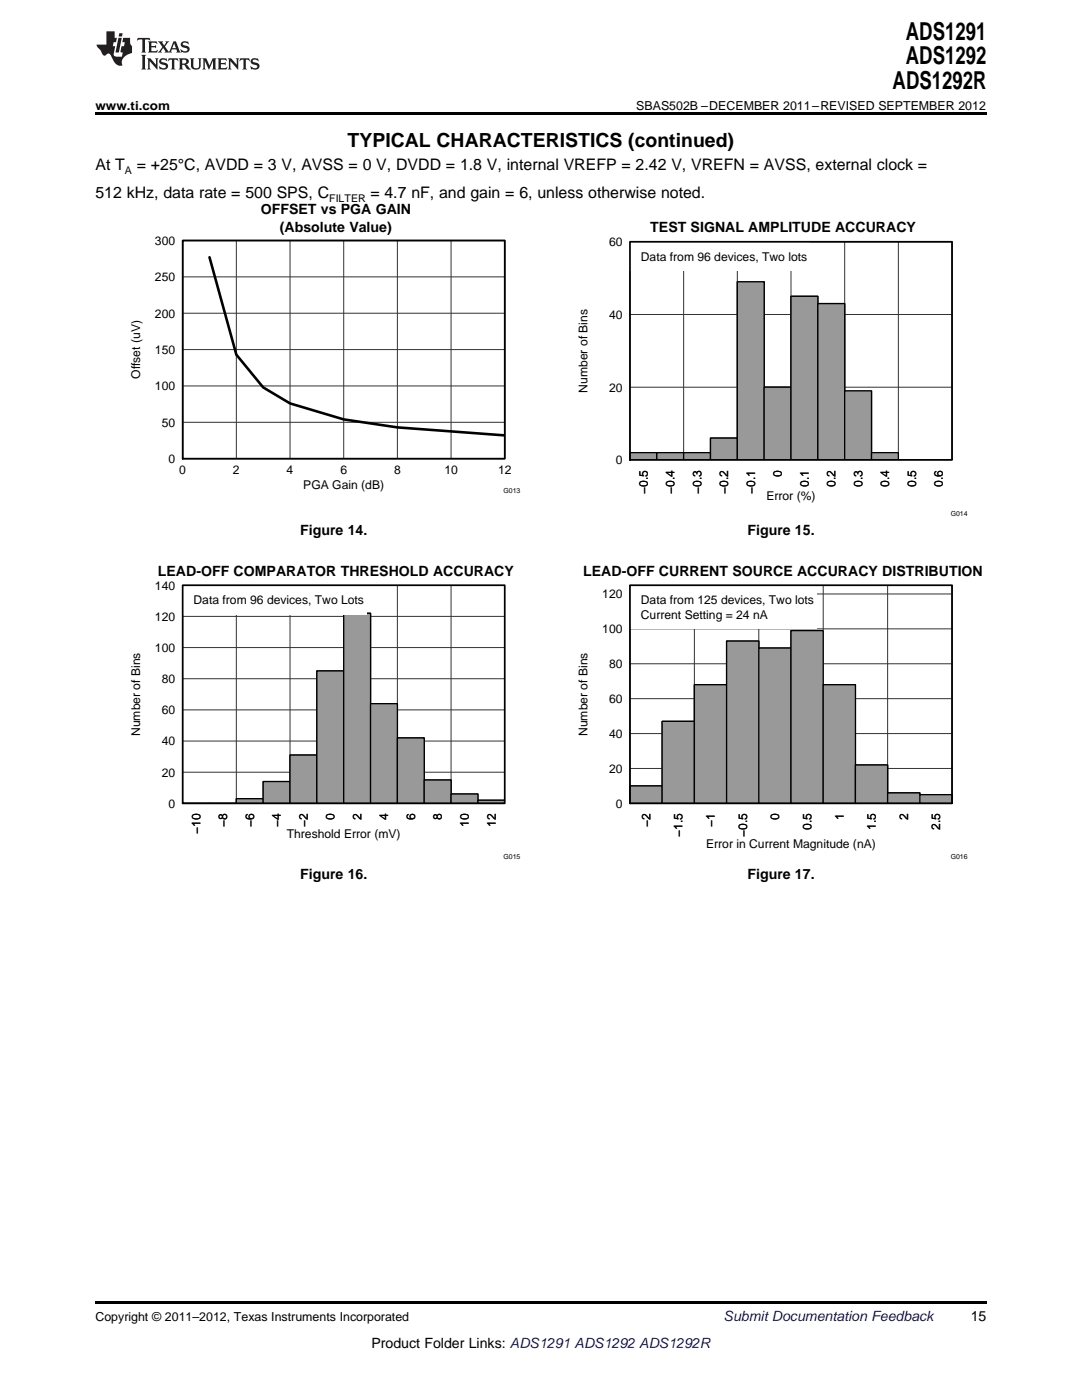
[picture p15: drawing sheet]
<svg xmlns="http://www.w3.org/2000/svg" width="216mm" height="279mm" viewBox="0 0 216 279" stroke-linecap="round" stroke-linejoin="round" font-family="sans-serif">
<defs><g id="words">
<g font-size="4.9">
<text x="180.8" y="7.9">ADS1291</text>
<text x="178.1" y="17.8">ADS1292R</text>
<text x="180.8" y="12.8">ADS1292</text>
</g>
<text font-size="3.9" x="69.4" y="29.3">TYPICAL CHARACTERISTICS (continued)</text>
<g font-size="3.2">
<text x="19" y="34">At T</text>
<text x="27.3" y="34">= +25°C, AVDD = 3 V, AVSS = 0 V, DVDD = 1.8 V, internal VREFP = 2.42 V, VREFN = AVSS, external clock =</text>
<text x="19" y="39.6">512 kHz, data rate = 500 SPS, C</text>
<text x="73.9" y="39.6">= 4.7 nF, and gain = 6, unless otherwise noted.</text>
</g>
<g font-size="2.8">
<text x="52" y="42.8">OFFSET vs PGA GAIN</text>
<text x="55.8" y="46.4">(Absolute Value)</text>
<text x="129.8" y="46.4">TEST SIGNAL AMPLITUDE ACCURACY</text>
<text x="59.9" y="106.8">Figure 14.</text>
<text x="149.2" y="106.8">Figure 15.</text>
<text x="31.5" y="114.9">LEAD-OFF COMPARATOR THRESHOLD ACCURACY</text>
<text x="116.4" y="114.9">LEAD-OFF CURRENT SOURCE ACCURACY DISTRIBUTION</text>
<text x="59.9" y="175.3">Figure 16.</text>
<text x="149.2" y="175.3">Figure 17.</text>
<text x="193.7" y="263.6">15</text>
<text x="74.1" y="269">Product Folder Links: ADS1291 ADS1292 ADS1292R</text>
</g>
<text font-size="2.8" fill="#0000c8" x="144.4" y="263.6">Submit Documentation Feedback</text>
<g font-size="2.5">
<text x="19" y="21.9">www.ti.com</text>
<text x="127" y="21.9">SBAS502B –DECEMBER 2011–REVISED SEPTEMBER 2012</text>
<text x="19" y="263.6">Copyright © 2011–2012, Texas Instruments Incorporated</text>
</g>
<g font-size="2.4">
<text x="30.9" y="48.9">300</text>
<text x="121.5" y="49.1">60</text>
<text x="127.9" y="52">Data from 96 devices, Two lots</text>
<text x="30.9" y="56.1">250</text>
<text x="30.9" y="63.4">200</text>
<text x="121.5" y="63.6">40</text>
<text x="30.9" y="70.6">150</text>
<text x="28" y="75.6" transform="rotate(-90 28 75.6)">Offset (uV)</text>
<text x="30.9" y="77.9">100</text>
<text x="117.2" y="78.4" transform="rotate(-90 117.2 78.4)">Number of Bins</text>
<text x="121.5" y="78.1">20</text>
<text x="32.3" y="85.1">50</text>
<text x="33.6" y="92.4">0</text>
<text x="35.8" y="94.5">0</text>
<text x="46.5" y="94.5">2</text>
<text x="57.2" y="94.5">4</text>
<text x="67.9" y="94.5">6</text>
<text x="78.6" y="94.5">8</text>
<text x="88.7" y="94.5">10</text>
<text x="99.4" y="94.5">12</text>
<text x="122.9" y="92.7">0</text>
<text x="156" y="95.1" transform="rotate(-90 156 95.1)">0</text>
<text x="60.5" y="97.5">PGA Gain (dB)</text>
<text x="129.2" y="98.6" transform="rotate(-90 129.2 98.6)">−0.5</text>
<text x="134.6" y="98.6" transform="rotate(-90 134.6 98.6)">−0.4</text>
<text x="140" y="98.6" transform="rotate(-90 140 98.6)">−0.3</text>
<text x="145.3" y="98.6" transform="rotate(-90 145.3 98.6)">−0.2</text>
<text x="150.7" y="98.6" transform="rotate(-90 150.7 98.6)">−0.1</text>
<text x="152.9" y="99.7">Error (%)</text>
<text x="161.4" y="97.1" transform="rotate(-90 161.4 97.1)">0.1</text>
<text x="166.7" y="97.1" transform="rotate(-90 166.7 97.1)">0.2</text>
<text x="172.1" y="97.1" transform="rotate(-90 172.1 97.1)">0.3</text>
<text x="177.4" y="97.1" transform="rotate(-90 177.4 97.1)">0.4</text>
<text x="182.8" y="97.1" transform="rotate(-90 182.8 97.1)">0.5</text>
<text x="188.2" y="97.1" transform="rotate(-90 188.2 97.1)">0.6</text>
<text x="30.9" y="117.7">140</text>
<text x="120.2" y="119.4">120</text>
<text x="30.9" y="123.9">120</text>
<text x="38.6" y="120.6">Data from 96 devices, Two Lots</text>
<text x="127.9" y="120.6">Data from 125 devices, Two lots</text>
<text x="127.9" y="123.5">Current Setting = 24 nA</text>
<text x="30.9" y="130.1">100</text>
<text x="120.2" y="126.4">100</text>
<text x="32.3" y="136.3">80</text>
<text x="121.5" y="133.3">80</text>
<text x="32.3" y="142.5">60</text>
<text x="121.5" y="140.3">60</text>
<text x="28" y="146.9" transform="rotate(-90 28 146.9)">Number of Bins</text>
<text x="32.3" y="148.8">40</text>
<text x="117.2" y="146.9" transform="rotate(-90 117.2 146.9)">Number of Bins</text>
<text x="121.5" y="147.3">40</text>
<text x="32.3" y="155">20</text>
<text x="121.5" y="154.2">20</text>
<text x="33.6" y="161.2">0</text>
<text x="122.9" y="161.2">0</text>
<text x="40" y="166.4" transform="rotate(-90 40 166.4)">−10</text>
<text x="45.3" y="165.1" transform="rotate(-90 45.3 165.1)">−8</text>
<text x="50.7" y="165.1" transform="rotate(-90 50.7 165.1)">−6</text>
<text x="56.1" y="165.1" transform="rotate(-90 56.1 165.1)">−4</text>
<text x="57.2" y="167.3">Threshold Error (mV)</text>
<text x="61.4" y="165.1" transform="rotate(-90 61.4 165.1)">−2</text>
<text x="66.8" y="163.7" transform="rotate(-90 66.8 163.7)">0</text>
<text x="72.1" y="163.7" transform="rotate(-90 72.1 163.7)">2</text>
<text x="77.5" y="163.7" transform="rotate(-90 77.5 163.7)">4</text>
<text x="82.8" y="163.7" transform="rotate(-90 82.8 163.7)">6</text>
<text x="88.2" y="163.7" transform="rotate(-90 88.2 163.7)">8</text>
<text x="93.6" y="165" transform="rotate(-90 93.6 165)">10</text>
<text x="98.9" y="165" transform="rotate(-90 98.9 165)">12</text>
<text x="129.8" y="165.1" transform="rotate(-90 129.8 165.1)">−2</text>
<text x="136.2" y="167.1" transform="rotate(-90 136.2 167.1)">−1.5</text>
<text x="142.6" y="165.1" transform="rotate(-90 142.6 165.1)">−1</text>
<text x="149.1" y="167.1" transform="rotate(-90 149.1 167.1)">−0.5</text>
<text x="155.5" y="163.7" transform="rotate(-90 155.5 163.7)">0</text>
<text x="161.9" y="165.7" transform="rotate(-90 161.9 165.7)">0.5</text>
<text x="168.3" y="163.7" transform="rotate(-90 168.3 163.7)">1</text>
<text x="174.8" y="165.7" transform="rotate(-90 174.8 165.7)">1.5</text>
<text x="181.2" y="163.7" transform="rotate(-90 181.2 163.7)">2</text>
<text x="187.6" y="165.7" transform="rotate(-90 187.6 165.7)">2.5</text>
<text x="140.9" y="169.3">Error in Current Magnitude (nA)</text>
</g>
<g font-size="2.1">
<text x="24.9" y="34.6">A</text>
<text x="65.7" y="40.2">FILTER</text>
</g>
<g font-size="1.4">
<text x="100.5" y="98.4">G013</text>
<text x="189.7" y="102.9">G014</text>
<text x="100.5" y="171.5">G015</text>
<text x="189.7" y="171.5">G016</text>
</g>
</g></defs>
<path d="M36.4 160.3h10.8" fill="none" stroke="#999" stroke-width=".2"/>
<path d="M36.4 160.3h5.4zM41.8 160.3h5.4z" fill="none" stroke="#000" stroke-width=".26"/>
<path d="M47.2 159.4h5.3v.9h-5.3z" fill="#999"/>
<path d="M47.2 159.4h5.3v.9h-5.3z" fill="none" stroke="#000" stroke-width=".26"/>
<path d="M52.5 156h5.4v4.3h-5.4z" fill="#999"/>
<path d="M52.5 156h5.4v4.3h-5.4z" fill="none" stroke="#000" stroke-width=".26"/>
<path d="M57.9 150.7h5.3v9.6h-5.3z" fill="#999"/>
<path d="M57.9 150.7h5.3v9.6h-5.3z" fill="none" stroke="#000" stroke-width=".26"/>
<path d="M63.2 133.9h5.4v26.4h-5.4z" fill="#999"/>
<path d="M63.2 133.9h5.4v26.4h-5.4z" fill="none" stroke="#000" stroke-width=".26"/>
<path d="M68.6 122.4h5.3v37.9h-5.3z" fill="#999"/>
<path d="M68.6 122.4h5.3v37.9h-5.3z" fill="none" stroke="#000" stroke-width=".26"/>
<path d="M73.9 140.4h5.4v19.9h-5.4z" fill="#999"/>
<path d="M73.9 140.4h5.4v19.9h-5.4z" fill="none" stroke="#000" stroke-width=".26"/>
<path d="M79.3 147.3h5.3v13h-5.3z" fill="#999"/>
<path d="M79.3 147.3h5.3v13h-5.3z" fill="none" stroke="#000" stroke-width=".26"/>
<path d="M84.6 155.7h5.4v4.6h-5.4z" fill="#999"/>
<path d="M84.6 155.7h5.4v4.6h-5.4z" fill="none" stroke="#000" stroke-width=".26"/>
<path d="M90 158.5h5.4v1.8h-5.4z" fill="#999"/>
<path d="M90 158.5h5.4v1.8h-5.4z" fill="none" stroke="#000" stroke-width=".26"/>
<path d="M95.4 159.7h5.3v.6h-5.3z" fill="#999"/>
<path d="M95.4 159.7h5.3v.6h-5.3zM36.4 160.3h5.4zM41.8 160.3h5.4z" fill="none" stroke="#000" stroke-width=".26"/>
<path d="M36.4 116.8h64.3v43.5h-64.3zM47.2 116.8v43.5M57.9 116.8v43.5M68.6 116.8v43.5M79.3 116.8v43.5M90 116.8v43.5M36.4 135.5h64.3M36.4 129.2h64.3M36.4 123h64.3M36.4 154.1h64.3M36.4 147.9h64.3M36.4 141.7h64.3" fill="none" stroke="#333" stroke-width=".2"/>
<path d="M36.4 160.3h10.8" fill="none" stroke="#999" stroke-width=".2"/>
<path d="M47.2 159.4h5.3v.9h-5.3z" fill="#999"/>
<path d="M47.2 159.4h5.3v.9h-5.3z" fill="none" stroke="#000" stroke-width=".26"/>
<path d="M52.5 156h5.4v4.3h-5.4z" fill="#999"/>
<path d="M52.5 156h5.4v4.3h-5.4z" fill="none" stroke="#000" stroke-width=".26"/>
<path d="M57.9 150.7h5.3v9.6h-5.3z" fill="#999"/>
<path d="M57.9 150.7h5.3v9.6h-5.3z" fill="none" stroke="#000" stroke-width=".26"/>
<path d="M63.2 133.9h5.4v26.4h-5.4z" fill="#999"/>
<path d="M63.2 133.9h5.4v26.4h-5.4z" fill="none" stroke="#000" stroke-width=".26"/>
<path d="M68.6 122.4h5.3v37.9h-5.3z" fill="#999"/>
<path d="M68.6 122.4h5.3v37.9h-5.3z" fill="none" stroke="#000" stroke-width=".26"/>
<path d="M73.9 140.4h5.4v19.9h-5.4z" fill="#999"/>
<path d="M73.9 140.4h5.4v19.9h-5.4z" fill="none" stroke="#000" stroke-width=".26"/>
<path d="M79.3 147.3h5.3v13h-5.3z" fill="#999"/>
<path d="M79.3 147.3h5.3v13h-5.3z" fill="none" stroke="#000" stroke-width=".26"/>
<path d="M84.6 155.7h5.4v4.6h-5.4z" fill="#999"/>
<path d="M84.6 155.7h5.4v4.6h-5.4z" fill="none" stroke="#000" stroke-width=".26"/>
<path d="M90 158.5h5.4v1.8h-5.4z" fill="#999"/>
<path d="M90 158.5h5.4v1.8h-5.4z" fill="none" stroke="#000" stroke-width=".26"/>
<path d="M95.4 159.7h5.3v.6h-5.3z" fill="#999"/>
<path d="M95.4 159.7h5.3v.6h-5.3z" fill="none" stroke="#000" stroke-width=".26"/>
<path d="M36.4 116.8h36.8v5.8h-36.8z" fill="#fff"/>
<path d="M36.4 116.8h64.3v43.5h-64.3z" fill="none" stroke="#000" stroke-width=".35"/>
<path d="M125.7 156.8h6.4v3.5h-6.4z" fill="#999"/>
<path d="M125.7 156.8h6.4v3.5h-6.4z" fill="none" stroke="#000" stroke-width=".26"/>
<path d="M132.1 144h6.5v16.3h-6.5z" fill="#999"/>
<path d="M132.1 144h6.5v16.3h-6.5z" fill="none" stroke="#000" stroke-width=".26"/>
<path d="M138.6 136.6h6.4v23.7h-6.4z" fill="#999"/>
<path d="M138.6 136.6h6.4v23.7h-6.4z" fill="none" stroke="#000" stroke-width=".26"/>
<path d="M145 127.9h6.4v32.4h-6.4z" fill="#999"/>
<path d="M145 127.9h6.4v32.4h-6.4z" fill="none" stroke="#000" stroke-width=".26"/>
<path d="M151.4 129.3h6.4v31h-6.4z" fill="#999"/>
<path d="M151.4 129.3h6.4v31h-6.4z" fill="none" stroke="#000" stroke-width=".26"/>
<path d="M157.8 125.9h6.5v34.4h-6.5z" fill="#999"/>
<path d="M157.8 125.9h6.5v34.4h-6.5z" fill="none" stroke="#000" stroke-width=".26"/>
<path d="M164.3 136.6h6.4v23.7h-6.4z" fill="#999"/>
<path d="M164.3 136.6h6.4v23.7h-6.4z" fill="none" stroke="#000" stroke-width=".26"/>
<path d="M170.7 152.7h6.4v7.6h-6.4z" fill="#999"/>
<path d="M170.7 152.7h6.4v7.6h-6.4z" fill="none" stroke="#000" stroke-width=".26"/>
<path d="M177.1 158.2h6.4v2.1h-6.4z" fill="#999"/>
<path d="M177.1 158.2h6.4v2.1h-6.4z" fill="none" stroke="#000" stroke-width=".26"/>
<path d="M183.5 158.6h6.5v1.7h-6.5z" fill="#999"/>
<path d="M183.5 158.6h6.5v1.7h-6.5z" fill="none" stroke="#000" stroke-width=".26"/>
<path d="M125.7 116.8v43.5h64.3v-43.5M125.7 118.5h64.3M138.6 116.8v43.5M151.4 116.8v43.5M164.3 116.8v43.5M177.1 116.8v43.5M125.7 139.4h64.3M125.7 132.5h64.3M125.7 125.5h64.3M125.7 153.4h64.3M125.7 146.4h64.3" fill="none" stroke="#333" stroke-width=".2"/>
<path d="M125.7 156.8h6.4v3.5h-6.4z" fill="#999"/>
<path d="M125.7 156.8h6.4v3.5h-6.4z" fill="none" stroke="#000" stroke-width=".26"/>
<path d="M132.1 144h6.5v16.3h-6.5z" fill="#999"/>
<path d="M132.1 144h6.5v16.3h-6.5z" fill="none" stroke="#000" stroke-width=".26"/>
<path d="M138.6 136.6h6.4v23.7h-6.4z" fill="#999"/>
<path d="M138.6 136.6h6.4v23.7h-6.4z" fill="none" stroke="#000" stroke-width=".26"/>
<path d="M145 127.9h6.4v32.4h-6.4z" fill="#999"/>
<path d="M145 127.9h6.4v32.4h-6.4z" fill="none" stroke="#000" stroke-width=".26"/>
<path d="M151.4 129.3h6.4v31h-6.4z" fill="#999"/>
<path d="M151.4 129.3h6.4v31h-6.4z" fill="none" stroke="#000" stroke-width=".26"/>
<path d="M157.8 125.9h6.5v34.4h-6.5z" fill="#999"/>
<path d="M157.8 125.9h6.5v34.4h-6.5z" fill="none" stroke="#000" stroke-width=".26"/>
<path d="M164.3 136.6h6.4v23.7h-6.4z" fill="#999"/>
<path d="M164.3 136.6h6.4v23.7h-6.4z" fill="none" stroke="#000" stroke-width=".26"/>
<path d="M170.7 152.7h6.4v7.6h-6.4z" fill="#999"/>
<path d="M170.7 152.7h6.4v7.6h-6.4z" fill="none" stroke="#000" stroke-width=".26"/>
<path d="M177.1 158.2h6.4v2.1h-6.4z" fill="#999"/>
<path d="M177.1 158.2h6.4v2.1h-6.4z" fill="none" stroke="#000" stroke-width=".26"/>
<path d="M183.5 158.6h6.5v1.7h-6.5z" fill="#999"/>
<path d="M183.5 158.6h6.5v1.7h-6.5z" fill="none" stroke="#000" stroke-width=".26"/>
<path d="M125.7 116.8h37.3v8.7h-37.3z" fill="#fff"/>
<path d="M125.7 116.8h64.3v43.5h-64.3z" fill="none" stroke="#000" stroke-width=".35"/>
<path d="M125.7 90.3h5.4v1.5h-5.4z" fill="#999"/>
<path d="M125.7 90.3h5.4v1.5h-5.4z" fill="none" stroke="#000" stroke-width=".26"/>
<path d="M131.1 90.3h5.3v1.5h-5.3z" fill="#999"/>
<path d="M131.1 90.3h5.3v1.5h-5.3z" fill="none" stroke="#000" stroke-width=".26"/>
<path d="M136.4 90.3h5.4v1.5h-5.4z" fill="#999"/>
<path d="M136.4 90.3h5.4v1.5h-5.4z" fill="none" stroke="#000" stroke-width=".26"/>
<path d="M141.8 87.4h5.3v4.4h-5.3z" fill="#999"/>
<path d="M141.8 87.4h5.3v4.4h-5.3z" fill="none" stroke="#000" stroke-width=".26"/>
<path d="M147.1 56.2h5.4v35.6h-5.4z" fill="#999"/>
<path d="M147.1 56.2h5.4v35.6h-5.4z" fill="none" stroke="#000" stroke-width=".26"/>
<path d="M152.5 77.3h5.3v14.5h-5.3z" fill="#999"/>
<path d="M152.5 77.3h5.3v14.5h-5.3z" fill="none" stroke="#000" stroke-width=".26"/>
<path d="M157.8 59.1h5.4v32.7h-5.4z" fill="#999"/>
<path d="M157.8 59.1h5.4v32.7h-5.4z" fill="none" stroke="#000" stroke-width=".26"/>
<path d="M163.2 60.6h5.3v31.2h-5.3z" fill="#999"/>
<path d="M163.2 60.6h5.3v31.2h-5.3z" fill="none" stroke="#000" stroke-width=".26"/>
<path d="M168.5 78h5.4v13.8h-5.4z" fill="#999"/>
<path d="M168.5 78h5.4v13.8h-5.4z" fill="none" stroke="#000" stroke-width=".26"/>
<path d="M173.9 90.3h5.4v1.5h-5.4z" fill="#999"/>
<path d="M173.9 90.3h5.4v1.5h-5.4zM179.3 91.8h5.3zM184.6 91.8h5.4z" fill="none" stroke="#000" stroke-width=".26"/>
<path d="M179.3 91.8h10.7" fill="none" stroke="#999" stroke-width=".2"/>
<path d="M125.7 48.3h64.3v43.5h-64.3zM136.4 48.3v43.5M147.1 48.3v43.5M157.8 48.3v43.5M168.5 48.3v43.5M179.3 48.3v43.5M125.7 77.3h64.3M125.7 62.8h64.3" fill="none" stroke="#333" stroke-width=".2"/>
<path d="M125.7 90.3h5.4v1.5h-5.4z" fill="#999"/>
<path d="M125.7 90.3h5.4v1.5h-5.4z" fill="none" stroke="#000" stroke-width=".26"/>
<path d="M131.1 90.3h5.3v1.5h-5.3z" fill="#999"/>
<path d="M131.1 90.3h5.3v1.5h-5.3z" fill="none" stroke="#000" stroke-width=".26"/>
<path d="M136.4 90.3h5.4v1.5h-5.4z" fill="#999"/>
<path d="M136.4 90.3h5.4v1.5h-5.4z" fill="none" stroke="#000" stroke-width=".26"/>
<path d="M141.8 87.4h5.3v4.4h-5.3z" fill="#999"/>
<path d="M141.8 87.4h5.3v4.4h-5.3z" fill="none" stroke="#000" stroke-width=".26"/>
<path d="M147.1 56.2h5.4v35.6h-5.4z" fill="#999"/>
<path d="M147.1 56.2h5.4v35.6h-5.4z" fill="none" stroke="#000" stroke-width=".26"/>
<path d="M152.5 77.3h5.3v14.5h-5.3z" fill="#999"/>
<path d="M152.5 77.3h5.3v14.5h-5.3z" fill="none" stroke="#000" stroke-width=".26"/>
<path d="M157.8 59.1h5.4v32.7h-5.4z" fill="#999"/>
<path d="M157.8 59.1h5.4v32.7h-5.4z" fill="none" stroke="#000" stroke-width=".26"/>
<path d="M163.2 60.6h5.3v31.2h-5.3z" fill="#999"/>
<path d="M163.2 60.6h5.3v31.2h-5.3z" fill="none" stroke="#000" stroke-width=".26"/>
<path d="M168.5 78h5.4v13.8h-5.4z" fill="#999"/>
<path d="M168.5 78h5.4v13.8h-5.4z" fill="none" stroke="#000" stroke-width=".26"/>
<path d="M173.9 90.3h5.4v1.5h-5.4z" fill="#999"/>
<path d="M173.9 90.3h5.4v1.5h-5.4zM179.3 91.8h5.3zM184.6 91.8h5.4z" fill="none" stroke="#000" stroke-width=".26"/>
<path d="M179.3 91.8h10.7" fill="none" stroke="#999" stroke-width=".2"/>
<path d="M125.7 48.3h35.9v5.8h-35.9z" fill="#fff"/>
<path d="M36.4 48h64.3v43.5h-64.3zM125.7 48.3h64.3v43.5h-64.3z" fill="none" stroke="#000" stroke-width=".35"/>
<path d="M36.4 48h64.3v43.5h-64.3z" fill="none" stroke="#000" stroke-width=".26"/>
<path d="M36.4 48h64.3v43.5h-64.3zM36.4 55.3h64.3M47.2 48v43.5M57.9 48v43.5M68.6 48v43.5M79.3 48v43.5M90 48v43.5M36.4 77h64.3M36.4 69.8h64.3M36.4 62.5h64.3M36.4 84.3h64.3" fill="none" stroke="#333" stroke-width=".2"/>
<path d="M41.8 51.3l5.4 19.5 5.3 6.5 5.4 3.2 10.7 3.2 10.7 1.6 21.4 1.6" fill="none" stroke="#000" stroke-width=".52"/>
<g fill="#231f20">
<path d="M27.5 7.6l-.1 .5 .4-.2h.6v.1v2.1l-.2 .4h1l-.3-.4v-2.1l.1-.1h.5l.5 .2-.2-.5zM29.5 8.3l.2 .3v1.5l-.2 .4h1.8l.2-.6a1.04 1.04 0 0 1-1.3 .2v-.7h.6l.3 .2v-.6l-.3 .2h-.6v-.6l.8-.1 .4 .3-.2-.5zM31.5 8.3l.9 1.1-.9 1.1h.8l-.2-.2 .5-.7 .4 .7-.2 .2h1.5l-.1-.2 .1-.4h.9l.1 .4-.2 .2h1l-.3-.3-.7-1.9h-.5l-.9 2-.8-1 .9-1h-.8l.1 .3-.3 .5-.4-.6 .2-.2zM34.7 8.6l.4 1h-.7zM36.3 8.4a.63 .63 0 0 0-.2 .7 .63 .63 0 0 0 .6 .4l.6 .2 .1 .2a.75 .75 0 0 1-.7 .4 .75 .75 0 0 1-.6-.5l.1 .7 .1-.1a1.11 1.11 0 0 0 1.5-.6 1.13 1.13 0 0 0-1.2-.8l-.1-.4a1.04 1.04 0 0 1 1.2 .2l-.2-.5-.1 .1-.5-.2zM28.2 10.9l.2 .4v2.2l-.2 .4h1l-.3-.4v-2.2l.3-.4zM29.3 11.6l.3 .4v1.5l-.3 .4h.8l-.2-.4v-1.3l1.5 1.7v-1.9l.2-.4h-.7l.2 .4v.9l-1.1-1.3zM32 11.8a.62 .62 0 0 0-.2 .7 .62 .62 0 0 0 .6 .4l.6 .1 .1 .3a.76 .76 0 0 1-.7 .3 .76 .76 0 0 1-.6-.4l.1 .7 .1-.1a1.11 1.11 0 0 0 1.5-.6 1.13 1.13 0 0 0-1.2-.8l-.1-.4a1.04 1.04 0 0 1 1.2 .2l-.2-.6-.1 .1-.5-.1zM33.7 11.6l-.2 .6a.61 .61 0 0 1 .8-.3v1.6l-.2 .4h.9l-.2-.4v-1.6a.63 .63 0 0 1 .8 .3l-.2-.6zM35.6 11.6l.3 .4v1.5l-.3 .4h1l-.2-.2v-.8l.5 .2a.76 .76 0 0 0 1.2 .7l-1-1a.58 .58 0 0 0 .6-.5 .58 .58 0 0 0-.5-.6zM36.4 11.9h.1a.45 .45 0 0 1 .5 .1 .45 .45 0 0 1 .1 .5l-.7 .2zM37.9 11.6l.2 .2a2.17 2.17 0 0 0 .3 1.9 .99 .99 0 0 0 1.6-.6v-1.1l.2-.4h-.7l.2 .2a1.92 1.92 0 0 1-.2 1.8 .6 .6 0 0 1-.9-.5v-1.1l.2-.4zM40.4 11.6l.2 .4v1.5l-.2 .4h.7l-.2-.4v-1.4l.8 1.8 .8-1.8v1.4l-.2 .4h.9l-.2-.4v-1.5l.2-.4h-.8l-.6 1.5-.6-1.5zM43.4 11.6l.2 .4v1.5l-.2 .4h1.8l.2-.6a1.04 1.04 0 0 1-1.3 .1v-.6h.5l.4 .2v-.6l-.4 .2h-.5v-.7h.8l.3 .3-.1-.6zM45.5 11.6l.2 .4v1.5l-.2 .4h.7l-.2-.4v-1.3l1.5 1.7v-1.9l.2-.4h-.7l.2 .4v.9l-1.1-1.3zM47.9 11.6l-.1 .6a.61 .61 0 0 1 .8-.3v1.6l-.3 .4h1l-.3-.4 .1-1.6a.63 .63 0 0 1 .7 .3l-.1-.6zM50.2 11.8a.62 .62 0 0 0-.2 .7 .62 .62 0 0 0 .6 .4l.6 .1 .2 .3a.76 .76 0 0 1-.8 .3 .76 .76 0 0 1-.6-.4l.1 .7 .2-.1a1.11 1.11 0 0 0 1.5-.6 1.13 1.13 0 0 0-1.3-.8l-.1-.4a1.04 1.04 0 0 1 1.2 .2l-.1-.6-.2 .1-.5-.1z"/>
<path d="M21.2 6.3v2.6h-1.9l.1 .4 .7 .9a.91 .91 0 0 0 1 .8 .56 .56 0 0 1 .5-.3 .56 .56 0 0 1 .5 .3l.4 .8a1.53 1.53 0 0 0 1.9 1.2 1.54 1.54 0 0 1 1-2.1l.9-.3v-1.4a1.52 1.52 0 0 1-.3-1.6h-1.4l-.2 .8h.5l-.2 .8h-.4l-.2 1v.2l.4 .1-.2 .8a1.93 1.93 0 0 1-1.6-.3l.3-1.8h-.5l.2-.8h.4l.2-.8h-.4v-1.3zM23.6 7.6l-.6 2.9h.7l.6-2.9zM23.8 6.6l-.1 .7h.6l.2-.7z"/>
</g>
<path d="M19 259.7h177.8v.5h-177.8z" fill="#000"/>
<g fill="#fff">
<path d="M156.1 177.1h.4v.7h-.4z"/>
<path d="M66.9 177.1h.3v.7h-.3z"/>
<path d="M156.1 108.5h.4v.8h-.4z"/>
<path d="M66.9 108.5h.3v.8h-.3z"/>
</g>
<path d="M19 22.5h177.8v.5h-177.8z" fill="#000"/>
<use href="#words"/>
</svg>
